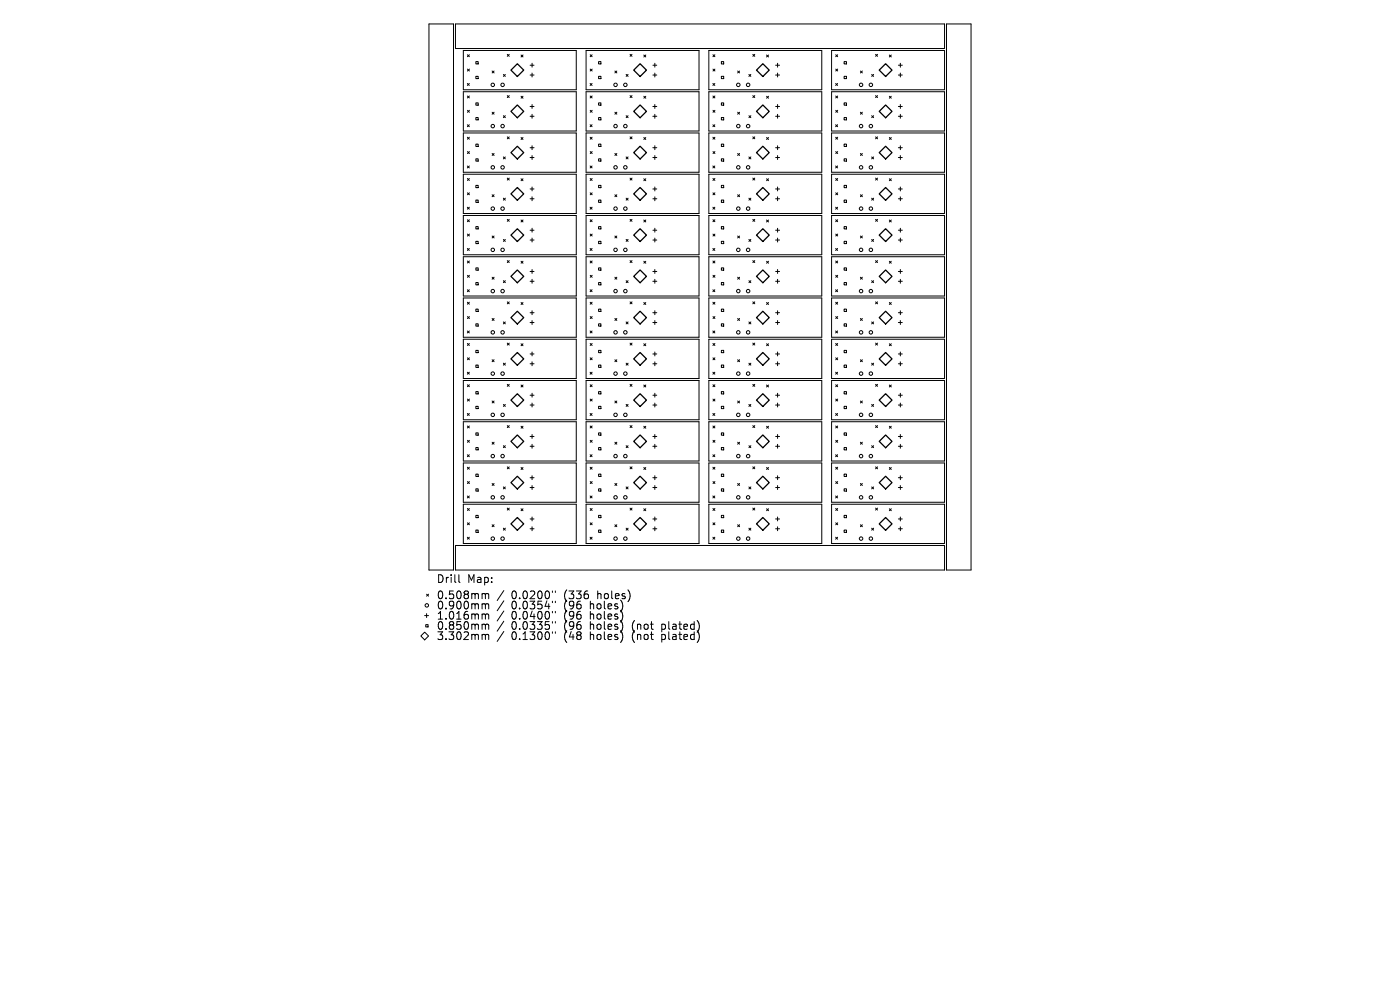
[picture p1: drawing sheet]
<svg xmlns="http://www.w3.org/2000/svg" width="297mm" height="210mm" viewBox="0 0 297 210" stroke-linecap="round" stroke-linejoin="round" font-family="sans-serif">
<defs><g id="words">
<g font-size="2.3">
<text x="92.6" y="123.9">Drill</text>
<text x="99.1" y="123.9">Map:</text>
<text x="92.6" y="127.3">0.508mm</text>
<text x="92.6" y="129.5">0.900mm</text>
<text x="92.6" y="131.7">1.016mm</text>
<text x="108.5" y="127.3">0.0200&quot;</text>
<text x="108.5" y="129.5">0.0354&quot;</text>
<text x="108.5" y="131.7">0.0400&quot;</text>
<text x="119.8" y="127.3">(336</text>
<text x="119.8" y="129.5">(96</text>
<text x="119.8" y="131.7">(96</text>
<text x="125.4" y="129.5">holes)</text>
<text x="125.4" y="131.7">holes)</text>
<text x="127" y="127.3">holes)</text>
<text x="92.6" y="133.8">0.850mm</text>
<text x="92.6" y="136">3.302mm</text>
<text x="108.5" y="133.8">0.0335&quot;</text>
<text x="108.5" y="136">0.1300&quot;</text>
<text x="119.8" y="133.8">(96</text>
<text x="119.8" y="136">(48</text>
<text x="125.4" y="133.8">holes)</text>
<text x="125.4" y="136">holes)</text>
<text x="134.5" y="133.8">(not</text>
<text x="134.5" y="136">(not</text>
<text x="140.9" y="133.8">plated)</text>
<text x="140.9" y="136">plated)</text>
</g>
</g></defs>
<g fill="none" stroke="#000" stroke-width=".21">
<path d="M91 5.1h5.2v115.8h-5.2zM96.6 5.1h103.8v5.2h-103.8zM98.3 10.7h24v8.3h-24zM98.3 19.5h24v8.3h-24zM99.1 17.7l.5 .4M99.2 11.6l.4 .4M99.2 14.7l.4 .4M99.6 17.7l-.5 .4M99.6 11.6l-.4 .4M99.6 14.7l-.4 .4M100.9 13.1h.5v.5h-.5zM100.9 16.2h.5v.5h-.5z"/>
<path d="M104.4 15.1l.4 .4M104.8 15.1l-.4 .4M106.8 15.8l.4 .4M107.2 15.8l-.4 .4M107.6 11.5l.4 .4M108 11.5l-.4 .4M110.5 11.7l.5 .4M111 11.7l-.5 .4M112.5 13.8h.8M112.5 15.9h.8M112.9 13.4v.9M112.9 15.5v.8"/>
<path d="M124.3 10.7h24v8.3h-24zM124.3 19.5h24v8.3h-24zM125.2 17.7l.4 .4M125.2 11.6l.4 .4M125.2 14.7l.4 .4M125.6 17.7l-.4 .4M125.6 11.6l-.4 .4M125.6 14.7l-.4 .4M127 13.1h.5v.5h-.5zM127 16.2h.5v.5h-.5zM130.4 15.1l.5 .4M130.9 15.1l-.5 .4"/>
<path d="M132.8 15.8l.4 .4M133.2 15.8l-.4 .4M133.7 11.5l.4 .4M134.1 11.5l-.4 .4M136.6 11.7l.4 .4M137 11.7l-.4 .4M138.5 13.8h.8M138.5 15.9h.8M138.9 13.4v.9M138.9 15.5v.8M150.4 10.7h23.9v8.3h-23.9zM150.4 19.5h23.9v8.3h-23.9z"/>
<path d="M151.2 17.7l.4 .4M151.2 11.6l.5 .4M151.3 14.7l.4 .4M151.6 17.7l-.4 .4M151.7 11.6l-.5 .4M151.7 14.7l-.4 .4M153 13.1h.5v.5h-.5zM153 16.2h.5v.5h-.5zM156.5 15.1l.4 .4M156.9 15.1l-.4 .4M158.9 15.8l.4 .4M159.3 15.8l-.4 .4"/>
<path d="M159.7 11.5l.4 .4M160.1 11.5l-.4 .4M162.6 11.7l.4 .4M163 11.7l-.4 .4M164.5 13.8h.9M164.5 15.9h.9M165 13.4v.9M165 15.5v.8M176.4 10.7h24v8.3h-24zM176.4 19.5h24v8.3h-24zM177.3 17.7l.4 .4M177.3 11.6l.4 .4"/>
<path d="M177.3 14.7l.4 .4M177.7 17.7l-.4 .4M177.7 11.6l-.4 .4M177.7 14.7l-.4 .4M179.1 13.1h.5v.5h-.5zM179.1 16.2h.5v.5h-.5zM182.5 15.1l.4 .4M182.9 15.1l-.4 .4M184.9 15.8l.4 .4M185.3 15.8l-.4 .4M185.7 11.5l.5 .4M186.2 11.5l-.5 .4"/>
<path d="M188.7 11.7l.4 .4M189.1 11.7l-.4 .4M190.6 13.8h.8M190.6 15.9h.8M191 13.4v.9M191 15.5v.8M200.8 5.1h5.2v115.8h-5.2zM98.3 28.2h24v8.3h-24zM98.3 37h24v8.3h-24zM99.1 26.5l.5 .4M99.1 35.2l.5 .4M99.2 20.4l.4 .4"/>
<path d="M99.2 29.1l.4 .4M99.2 37.9l.4 .4M99.2 23.4l.4 .4M99.2 32.2l.4 .4M99.6 26.5l-.5 .4M99.6 35.2l-.5 .4M99.6 20.4l-.4 .4M99.6 29.1l-.4 .4M99.6 37.9l-.4 .4M99.6 23.4l-.4 .4M99.6 32.2l-.4 .4M100.9 21.8h.5v.5h-.5z"/>
<path d="M100.9 24.9h.5v.5h-.5zM100.9 30.6h.5v.5h-.5zM100.9 33.7h.5v.5h-.5zM100.9 39.3h.5v.5h-.5zM104.4 23.8l.4 .4M104.4 32.6l.4 .4M104.8 23.8l-.4 .4M104.8 32.6l-.4 .4M106.8 24.5l.4 .5M106.8 33.3l.4 .4M107.2 24.5l-.4 .5M107.2 33.3l-.4 .4"/>
<path d="M107.6 20.3l.4 .4M107.6 29l.4 .4M107.6 37.8l.4 .4M108 20.3l-.4 .4M108 29l-.4 .4M108 37.8l-.4 .4M110.5 20.4l.5 .4M110.5 29.2l.5 .4M110.5 37.9l.5 .4M111 20.4l-.5 .4M111 29.2l-.5 .4M111 37.9l-.5 .4"/>
<path d="M112.5 22.6h.8M112.5 24.7h.8M112.5 31.3h.8M112.5 33.4h.8M112.9 22.2v.8M112.9 24.3v.8M112.9 30.9v.9M112.9 33v.8M112.9 39.7v.8M124.3 28.2h24v8.3h-24zM124.3 37h24v8.3h-24zM125.2 26.5l.4 .4"/>
<path d="M125.2 35.2l.4 .4M125.2 20.4l.4 .4M125.2 29.1l.4 .4M125.2 37.9l.4 .4M125.2 23.4l.4 .4M125.2 32.2l.4 .4M125.6 26.5l-.4 .4M125.6 35.2l-.4 .4M125.6 20.4l-.4 .4M125.6 29.1l-.4 .4M125.6 37.9l-.4 .4M125.6 23.4l-.4 .4"/>
<path d="M125.6 32.2l-.4 .4M127 21.8h.5v.5h-.5zM127 24.9h.5v.5h-.5zM127 30.6h.5v.5h-.5zM127 33.7h.5v.5h-.5zM127 39.3h.5v.5h-.5zM130.4 23.8l.5 .4M130.4 32.6l.5 .4M130.9 23.8l-.5 .4M130.9 32.6l-.5 .4M132.8 24.5l.4 .5M132.8 33.3l.4 .4"/>
<path d="M133.2 24.5l-.4 .5M133.2 33.3l-.4 .4M133.7 20.3l.4 .4M133.7 29l.4 .4M133.7 37.8l.4 .4M134.1 20.3l-.4 .4M134.1 29l-.4 .4M134.1 37.8l-.4 .4M136.6 20.4l.4 .4M136.6 29.2l.4 .4M136.6 37.9l.4 .4M137 20.4l-.4 .4"/>
<path d="M137 29.2l-.4 .4M137 37.9l-.4 .4M138.5 22.6h.8M138.5 24.7h.8M138.5 31.3h.8M138.5 33.4h.8M138.9 22.2v.8M138.9 24.3v.8M138.9 30.9v.9M138.9 33v.8M138.9 39.7v.8M150.4 28.2h23.9v8.3h-23.9z"/>
<path d="M150.4 37h23.9v8.3h-23.9zM151.2 26.5l.4 .4M151.2 35.2l.4 .4M151.2 20.4l.5 .4M151.2 29.1l.5 .4M151.2 37.9l.5 .4M151.3 23.4l.4 .4M151.3 32.2l.4 .4M151.6 26.5l-.4 .4M151.6 35.2l-.4 .4M151.7 20.4l-.5 .4M151.7 29.1l-.5 .4"/>
<path d="M151.7 37.9l-.5 .4M151.7 23.4l-.4 .4M151.7 32.2l-.4 .4M153 21.8h.5v.5h-.5zM153 24.9h.5v.5h-.5zM153 30.6h.5v.5h-.5zM153 33.7h.5v.5h-.5zM153 39.3h.5v.5h-.5zM156.5 23.8l.4 .4M156.5 32.6l.4 .4M156.9 23.8l-.4 .4M156.9 32.6l-.4 .4"/>
<path d="M158.9 24.5l.4 .5M158.9 33.3l.4 .4M159.3 33.3l-.4 .4M159.3 24.5l-.4 .5M159.7 20.3l.4 .4M159.7 29l.4 .4M159.7 37.8l.4 .4M160.1 20.3l-.4 .4M160.1 29l-.4 .4M160.1 37.8l-.4 .4M162.6 20.4l.4 .4M162.6 29.2l.4 .4"/>
<path d="M162.6 37.9l.4 .4M163 20.4l-.4 .4M163 29.2l-.4 .4M163 37.9l-.4 .4M164.5 22.6h.9M164.5 24.7h.9M164.5 31.3h.9M164.5 33.4h.9M165 22.2v.8M165 24.3v.8M165 30.9v.9M165 33v.8"/>
<path d="M165 39.7v.8M176.4 28.2h24v8.3h-24zM176.4 37h24v8.3h-24zM177.3 26.5l.4 .4M177.3 35.2l.4 .4M177.3 29.1l.4 .4M177.3 20.4l.4 .4M177.3 37.9l.4 .4M177.3 23.4l.4 .4M177.3 32.2l.4 .4M177.7 26.5l-.4 .4M177.7 35.2l-.4 .4"/>
<path d="M177.7 29.1l-.4 .4M177.7 20.4l-.4 .4M177.7 37.9l-.4 .4M177.7 23.4l-.4 .4M177.7 32.2l-.4 .4M179.1 21.8h.5v.5h-.5zM179.1 24.9h.5v.5h-.5zM179.1 30.6h.5v.5h-.5zM179.1 33.7h.5v.5h-.5zM179.1 39.3h.5v.5h-.5zM182.5 23.8l.4 .4M182.5 32.6l.4 .4"/>
<path d="M182.9 32.6l-.4 .4M182.9 23.8l-.4 .4M184.9 24.5l.4 .5M184.9 33.3l.4 .4M185.3 24.5l-.4 .5M185.3 33.3l-.4 .4M185.7 20.3l.5 .4M185.7 29l.5 .4M185.7 37.8l.5 .4M186.2 20.3l-.5 .4M186.2 29l-.5 .4M186.2 37.8l-.5 .4"/>
<path d="M188.7 20.4l.4 .4M188.7 29.2l.4 .4M188.7 37.9l.4 .4M189.1 20.4l-.4 .4M189.1 29.2l-.4 .4M189.1 37.9l-.4 .4M190.6 22.6h.8M190.6 24.7h.8M190.6 31.3h.8M190.6 33.4h.8M191 22.2v.8M191 24.3v.8"/>
<path d="M191 30.9v.9M191 33v.8M191 39.7v.8M98.3 45.7h24v8.3h-24zM98.3 54.5h24v8.3h-24zM99.1 44l.5 .4M99.1 52.7l.5 .4M99.2 46.6l.4 .4M99.2 55.4l.4 .4M99.2 40.9l.4 .4M99.2 49.7l.4 .4M99.2 58.4l.4 .4"/>
<path d="M99.6 44l-.5 .4M99.6 52.7l-.5 .4M99.6 46.6l-.4 .4M99.6 55.4l-.4 .4M99.6 40.9l-.4 .4M99.6 49.7l-.4 .4M99.6 58.4l-.4 .4M100.9 42.4h.5v.5h-.5zM100.9 48.1h.5v.5h-.5zM100.9 51.2h.5v.5h-.5zM100.9 56.8h.5v.5h-.5zM100.9 59.9h.5v.5h-.5z"/>
<path d="M104.4 41.3l.4 .4M104.4 50.1l.4 .4M104.4 58.8l.4 .4M104.8 41.3l-.4 .4M104.8 50.1l-.4 .4M104.8 58.8l-.4 .4M106.8 42l.4 .5M106.8 50.8l.4 .4M106.8 59.5l.4 .5M107.2 42l-.4 .5M107.2 59.5l-.4 .5M107.2 50.8l-.4 .4"/>
<path d="M107.6 46.5l.4 .4M107.6 55.3l.4 .4M108 46.5l-.4 .4M108 55.3l-.4 .4M110.5 46.7l.5 .4M110.5 55.4l.5 .4M111 46.7l-.5 .4M111 55.4l-.5 .4M112.5 40.1h.8M112.5 42.2h.8M112.5 48.8h.8M112.5 50.9h.8"/>
<path d="M112.5 57.6h.8M112.5 59.7h.8M112.9 41.8v.8M112.9 48.4v.9M112.9 50.5v.8M112.9 57.2v.8M112.9 59.3v.8M124.3 45.7h24v8.3h-24zM124.3 54.5h24v8.3h-24zM125.2 44l.4 .4M125.2 52.7l.4 .4M125.2 46.6l.4 .4"/>
<path d="M125.2 55.4l.4 .4M125.2 40.9l.4 .4M125.2 49.7l.4 .4M125.2 58.4l.4 .4M125.6 44l-.4 .4M125.6 52.7l-.4 .4M125.6 46.6l-.4 .4M125.6 55.4l-.4 .4M125.6 40.9l-.4 .4M125.6 49.7l-.4 .4M125.6 58.4l-.4 .4M127 42.4h.5v.5h-.5z"/>
<path d="M127 48.1h.5v.5h-.5zM127 51.2h.5v.5h-.5zM127 56.8h.5v.5h-.5zM127 59.9h.5v.5h-.5zM130.4 41.3l.5 .4M130.4 50.1l.5 .4M130.4 58.8l.5 .4M130.9 41.3l-.5 .4M130.9 50.1l-.5 .4M130.9 58.8l-.5 .4M132.8 42l.4 .5M132.8 50.8l.4 .4"/>
<path d="M132.8 59.5l.4 .5M133.2 42l-.4 .5M133.2 50.8l-.4 .4M133.2 59.5l-.4 .5M133.7 46.5l.4 .4M133.7 55.3l.4 .4M134.1 46.5l-.4 .4M134.1 55.3l-.4 .4M136.6 46.7l.4 .4M136.6 55.4l.4 .4M137 46.7l-.4 .4M137 55.4l-.4 .4"/>
<path d="M138.5 40.1h.8M138.5 42.2h.8M138.5 48.8h.8M138.5 50.9h.8M138.5 57.6h.8M138.5 59.7h.8M138.9 41.8v.8M138.9 48.4v.9M138.9 50.5v.8M138.9 57.2v.8M138.9 59.3v.8M150.4 45.7h23.9v8.3h-23.9z"/>
<path d="M150.4 54.5h23.9v8.3h-23.9zM151.2 44l.4 .4M151.2 52.7l.4 .4M151.2 46.6l.5 .4M151.2 55.4l.5 .4M151.3 40.9l.4 .4M151.3 49.7l.4 .4M151.3 58.4l.4 .4M151.6 44l-.4 .4M151.6 52.7l-.4 .4M151.7 46.6l-.5 .4M151.7 55.4l-.5 .4"/>
<path d="M151.7 40.9l-.4 .4M151.7 49.7l-.4 .4M151.7 58.4l-.4 .4M153 42.4h.5v.5h-.5zM153 48.1h.5v.5h-.5zM153 51.2h.5v.5h-.5zM153 56.8h.5v.5h-.5zM153 59.9h.5v.5h-.5zM156.5 41.3l.4 .4M156.5 50.1l.4 .4M156.5 58.8l.4 .4M156.9 50.1l-.4 .4"/>
<path d="M156.9 41.3l-.4 .4M156.9 58.8l-.4 .4M158.9 42l.4 .5M158.9 50.8l.4 .4M158.9 59.5l.4 .5M159.3 42l-.4 .5M159.3 59.5l-.4 .5M159.3 50.8l-.4 .4M159.7 46.5l.4 .4M159.7 55.3l.4 .4M160.1 46.5l-.4 .4M160.1 55.3l-.4 .4"/>
<path d="M162.6 46.7l.4 .4M162.6 55.4l.4 .4M163 46.7l-.4 .4M163 55.4l-.4 .4M164.5 40.1h.9M164.5 42.2h.9M164.5 48.8h.9M164.5 50.9h.9M164.5 57.6h.9M164.5 59.7h.9M165 41.8v.8M165 48.4v.9"/>
<path d="M165 50.5v.8M165 57.2v.8M165 59.3v.8M176.4 45.7h24v8.3h-24zM176.4 54.5h24v8.3h-24zM177.3 44l.4 .4M177.3 52.7l.4 .4M177.3 46.6l.4 .4M177.3 55.4l.4 .4M177.3 40.9l.4 .4M177.3 49.7l.4 .4M177.3 58.4l.4 .4"/>
<path d="M177.7 44l-.4 .4M177.7 52.7l-.4 .4M177.7 46.6l-.4 .4M177.7 55.4l-.4 .4M177.7 49.7l-.4 .4M177.7 40.9l-.4 .4M177.7 58.4l-.4 .4M179.1 42.4h.5v.5h-.5zM179.1 48.1h.5v.5h-.5zM179.1 51.2h.5v.5h-.5zM179.1 56.8h.5v.5h-.5zM179.1 59.9h.5v.5h-.5z"/>
<path d="M182.5 41.3l.4 .4M182.5 50.1l.4 .4M182.5 58.8l.4 .4M182.9 58.8l-.4 .4M182.9 41.3l-.4 .4M182.9 50.1l-.4 .4M184.9 42l.4 .5M184.9 50.8l.4 .4M184.9 59.5l.4 .5M185.3 42l-.4 .5M185.3 50.8l-.4 .4M185.3 59.5l-.4 .5"/>
<path d="M185.7 46.5l.5 .4M185.7 55.3l.5 .4M186.2 46.5l-.5 .4M186.2 55.3l-.5 .4M188.7 46.7l.4 .4M188.7 55.4l.4 .4M189.1 46.7l-.4 .4M189.1 55.4l-.4 .4M190.6 40.1h.8M190.6 42.2h.8M190.6 48.8h.8M190.6 50.9h.8"/>
<path d="M190.6 57.6h.8M190.6 59.7h.8M191 41.8v.8M191 48.4v.9M191 50.5v.8M191 57.2v.8M191 59.3v.8M98.3 63.2h24v8.3h-24zM98.3 72h24v8.3h-24zM99.1 61.5l.5 .4M99.1 70.2l.5 .4M99.1 79l.5 .4"/>
<path d="M99.2 64.1l.4 .4M99.2 72.9l.4 .4M99.2 67.2l.4 .4M99.2 75.9l.4 .4M99.6 61.5l-.5 .4M99.6 70.2l-.5 .4M99.6 79l-.5 .4M99.6 64.1l-.4 .4M99.6 72.9l-.4 .4M99.6 67.2l-.4 .4M99.6 75.9l-.4 .4M100.9 65.6h.5v.5h-.5z"/>
<path d="M100.9 68.7h.5v.5h-.5zM100.9 74.3h.5v.5h-.5zM100.9 77.4h.5v.5h-.5zM104.4 67.6l.4 .4M104.4 76.3l.4 .4M104.8 67.6l-.4 .4M104.8 76.3l-.4 .4M106.8 68.3l.4 .4M106.8 77l.4 .5M107.2 68.3l-.4 .4M107.2 77l-.4 .5M107.6 64l.4 .5"/>
<path d="M107.6 72.8l.4 .4M108 64l-.4 .5M108 72.8l-.4 .4M110.5 64.2l.5 .4M110.5 72.9l.5 .4M111 64.2l-.5 .4M111 72.9l-.5 .4M112.5 66.3h.8M112.5 68.4h.8M112.5 75.1h.8M112.5 77.2h.8M112.9 65.9v.9"/>
<path d="M112.9 68v.8M112.9 74.7v.8M112.9 76.8v.8M124.3 63.2h24v8.3h-24zM124.3 72h24v8.3h-24zM125.2 61.5l.4 .4M125.2 70.2l.4 .4M125.2 79l.4 .4M125.2 64.1l.4 .4M125.2 72.9l.4 .4M125.2 67.2l.4 .4M125.2 75.9l.4 .4"/>
<path d="M125.6 61.5l-.4 .4M125.6 70.2l-.4 .4M125.6 79l-.4 .4M125.6 64.1l-.4 .4M125.6 72.9l-.4 .4M125.6 67.2l-.4 .4M125.6 75.9l-.4 .4M127 65.6h.5v.5h-.5zM127 68.7h.5v.5h-.5zM127 74.3h.5v.5h-.5zM127 77.4h.5v.5h-.5zM130.4 67.6l.5 .4"/>
<path d="M130.4 76.3l.5 .4M130.9 67.6l-.5 .4M130.9 76.3l-.5 .4M132.8 68.3l.4 .4M132.8 77l.4 .5M133.2 68.3l-.4 .4M133.2 77l-.4 .5M133.7 64l.4 .5M133.7 72.8l.4 .4M134.1 64l-.4 .5M134.1 72.8l-.4 .4M136.6 64.2l.4 .4"/>
<path d="M136.6 72.9l.4 .4M137 64.2l-.4 .4M137 72.9l-.4 .4M138.5 66.3h.8M138.5 68.4h.8M138.5 75.1h.8M138.5 77.2h.8M138.9 65.9v.9M138.9 68v.8M138.9 74.7v.8M138.9 76.8v.8M150.4 63.2h23.9v8.3h-23.9z"/>
<path d="M150.4 72h23.9v8.3h-23.9zM151.2 61.5l.4 .4M151.2 70.2l.4 .4M151.2 79l.4 .4M151.2 64.1l.5 .4M151.2 72.9l.5 .4M151.3 67.2l.4 .4M151.3 75.9l.4 .4M151.6 61.5l-.4 .4M151.6 70.2l-.4 .4M151.6 79l-.4 .4M151.7 64.1l-.5 .4"/>
<path d="M151.7 72.9l-.5 .4M151.7 67.2l-.4 .4M151.7 75.9l-.4 .4M153 65.6h.5v.5h-.5zM153 68.7h.5v.5h-.5zM153 74.3h.5v.5h-.5zM153 77.4h.5v.5h-.5zM156.5 67.6l.4 .4M156.5 76.3l.4 .4M156.9 76.3l-.4 .4M156.9 67.6l-.4 .4M158.9 68.3l.4 .4"/>
<path d="M158.9 77l.4 .5M159.3 68.3l-.4 .4M159.3 77l-.4 .5M159.7 64l.4 .5M159.7 72.8l.4 .4M160.1 64l-.4 .5M160.1 72.8l-.4 .4M162.6 64.2l.4 .4M162.6 72.9l.4 .4M163 64.2l-.4 .4M163 72.9l-.4 .4M164.5 66.3h.9"/>
<path d="M164.5 68.4h.9M164.5 75.1h.9M164.5 77.2h.9M165 65.9v.9M165 68v.8M165 74.7v.8M165 76.8v.8M176.4 63.2h24v8.3h-24zM176.4 72h24v8.3h-24zM177.3 61.5l.4 .4M177.3 70.2l.4 .4M177.3 79l.4 .4"/>
<path d="M177.3 72.9l.4 .4M177.3 64.1l.4 .4M177.3 67.2l.4 .4M177.3 75.9l.4 .4M177.7 61.5l-.4 .4M177.7 70.2l-.4 .4M177.7 79l-.4 .4M177.7 64.1l-.4 .4M177.7 72.9l-.4 .4M177.7 67.2l-.4 .4M177.7 75.9l-.4 .4M179.1 65.6h.5v.5h-.5z"/>
<path d="M179.1 68.7h.5v.5h-.5zM179.1 74.3h.5v.5h-.5zM179.1 77.4h.5v.5h-.5zM182.5 67.6l.4 .4M182.5 76.3l.4 .4M182.9 67.6l-.4 .4M182.9 76.3l-.4 .4M184.9 68.3l.4 .4M184.9 77l.4 .5M185.3 68.3l-.4 .4M185.3 77l-.4 .5M185.7 64l.5 .5"/>
<path d="M185.7 72.8l.5 .4M186.2 64l-.5 .5M186.2 72.8l-.5 .4M188.7 64.2l.4 .4M188.7 72.9l.4 .4M189.1 64.2l-.4 .4M189.1 72.9l-.4 .4M190.6 66.3h.8M190.6 68.4h.8M190.6 75.1h.8M190.6 77.2h.8M191 65.9v.9"/>
<path d="M191 68v.8M191 74.7v.8M191 76.8v.8M98.3 80.7h24v8.3h-24zM98.3 89.5h24v8.3h-24zM98.3 98.2h24v8.3h-24zM99.1 87.7l.5 .4M99.1 96.5l.5 .4M99.2 81.6l.4 .4M99.2 90.4l.4 .4M99.2 99.1l.4 .4M99.2 84.7l.4 .4"/>
<path d="M99.2 93.4l.4 .4M99.6 87.7l-.5 .4M99.6 96.5l-.5 .4M99.6 81.6l-.4 .4M99.6 90.4l-.4 .4M99.6 99.1l-.4 .4M99.6 84.7l-.4 .4M99.6 93.4l-.4 .4M100.9 83.1h.5v.5h-.5zM100.9 86.2h.5v.5h-.5zM100.9 91.8h.5v.5h-.5zM100.9 94.9h.5v.5h-.5z"/>
<path d="M104.4 85.1l.4 .4M104.4 93.8l.4 .4M104.8 85.1l-.4 .4M104.8 93.8l-.4 .4M106.8 85.8l.4 .4M106.8 94.5l.4 .5M107.2 85.8l-.4 .4M107.2 94.5l-.4 .5M107.6 81.5l.4 .5M107.6 90.3l.4 .4M107.6 99l.4 .5M108 81.5l-.4 .5"/>
<path d="M108 90.3l-.4 .4M108 99l-.4 .5M110.5 81.7l.5 .4M110.5 90.4l.5 .4M110.5 99.2l.5 .4M111 81.7l-.5 .4M111 90.4l-.5 .4M111 99.2l-.5 .4M112.5 83.8h.8M112.5 85.9h.8M112.5 92.6h.8M112.5 94.7h.8"/>
<path d="M112.9 83.4v.9M112.9 85.5v.8M112.9 92.2v.8M112.9 94.3v.8M124.3 80.7h24v8.3h-24zM124.3 89.5h24v8.3h-24zM124.3 98.2h24v8.3h-24zM125.2 87.7l.4 .4M125.2 96.5l.4 .4M125.2 99.1l.4 .4M125.2 81.6l.4 .4M125.2 90.4l.4 .4"/>
<path d="M125.2 84.7l.4 .4M125.2 93.4l.4 .4M125.6 87.7l-.4 .4M125.6 96.5l-.4 .4M125.6 81.6l-.4 .4M125.6 90.4l-.4 .4M125.6 99.1l-.4 .4M125.6 84.7l-.4 .4M125.6 93.4l-.4 .4M127 83.1h.5v.5h-.5zM127 86.2h.5v.5h-.5zM127 91.8h.5v.5h-.5z"/>
<path d="M127 94.9h.5v.5h-.5zM130.4 85.1l.5 .4M130.4 93.8l.5 .4M130.9 93.8l-.5 .4M130.9 85.1l-.5 .4M132.8 85.8l.4 .4M132.8 94.5l.4 .5M133.2 85.8l-.4 .4M133.2 94.5l-.4 .5M133.7 81.5l.4 .5M133.7 90.3l.4 .4M133.7 99l.4 .5"/>
<path d="M134.1 81.5l-.4 .5M134.1 90.3l-.4 .4M134.1 99l-.4 .5M136.6 81.7l.4 .4M136.6 90.4l.4 .4M136.6 99.2l.4 .4M137 81.7l-.4 .4M137 90.4l-.4 .4M137 99.2l-.4 .4M138.5 83.8h.8M138.5 85.9h.8M138.5 92.6h.8"/>
<path d="M138.5 94.7h.8M138.9 83.4v.9M138.9 85.5v.8M138.9 92.2v.8M138.9 94.3v.8M150.4 80.7h23.9v8.3h-23.9zM150.4 89.5h23.9v8.3h-23.9zM150.4 98.2h23.9v8.3h-23.9zM151.2 87.7l.4 .4M151.2 96.5l.4 .4M151.2 81.6l.5 .4M151.2 90.4l.5 .4"/>
<path d="M151.2 99.1l.5 .4M151.3 84.7l.4 .4M151.3 93.4l.4 .4M151.6 87.7l-.4 .4M151.6 96.5l-.4 .4M151.7 81.6l-.5 .4M151.7 90.4l-.5 .4M151.7 99.1l-.5 .4M151.7 84.7l-.4 .4M151.7 93.4l-.4 .4M153 83.1h.5v.5h-.5zM153 86.2h.5v.5h-.5z"/>
<path d="M153 91.8h.5v.5h-.5zM153 94.9h.5v.5h-.5zM156.5 85.1l.4 .4M156.5 93.8l.4 .4M156.9 85.1l-.4 .4M156.9 93.8l-.4 .4M158.9 85.8l.4 .4M158.9 94.5l.4 .5M159.3 85.8l-.4 .4M159.3 94.5l-.4 .5M159.7 81.5l.4 .5M159.7 90.3l.4 .4"/>
<path d="M159.7 99l.4 .5M160.1 81.5l-.4 .5M160.1 90.3l-.4 .4M160.1 99l-.4 .5M162.6 81.7l.4 .4M162.6 90.4l.4 .4M162.6 99.2l.4 .4M163 81.7l-.4 .4M163 90.4l-.4 .4M163 99.2l-.4 .4M164.5 83.8h.9M164.5 85.9h.9"/>
<path d="M164.5 92.6h.9M164.5 94.7h.9M165 83.4v.9M165 85.5v.8M165 92.2v.8M165 94.3v.8M176.4 80.7h24v8.3h-24zM176.4 89.5h24v8.3h-24zM176.4 98.2h24v8.3h-24zM177.3 87.7l.4 .4M177.3 96.5l.4 .4M177.3 81.6l.4 .4"/>
<path d="M177.3 90.4l.4 .4M177.3 99.1l.4 .4M177.3 84.7l.4 .4M177.3 93.4l.4 .4M177.7 87.7l-.4 .4M177.7 96.5l-.4 .4M177.7 81.6l-.4 .4M177.7 90.4l-.4 .4M177.7 99.1l-.4 .4M177.7 84.7l-.4 .4M177.7 93.4l-.4 .4M179.1 83.1h.5v.5h-.5z"/>
<path d="M179.1 86.2h.5v.5h-.5zM179.1 91.8h.5v.5h-.5zM179.1 94.9h.5v.5h-.5zM182.5 85.1l.4 .4M182.5 93.8l.4 .4M182.9 85.1l-.4 .4M182.9 93.8l-.4 .4M184.9 85.8l.4 .4M184.9 94.5l.4 .5M185.3 85.8l-.4 .4M185.3 94.5l-.4 .5M185.7 81.5l.5 .5"/>
<path d="M185.7 90.3l.5 .4M185.7 99l.5 .5M186.2 81.5l-.5 .5M186.2 90.3l-.5 .4M186.2 99l-.5 .5M188.7 81.7l.4 .4M188.7 90.4l.4 .4M188.7 99.2l.4 .4M189.1 81.7l-.4 .4M189.1 90.4l-.4 .4M189.1 99.2l-.4 .4M190.6 83.8h.8"/>
<path d="M190.6 85.9h.8M190.6 92.6h.8M190.6 94.7h.8M191 83.4v.9M191 85.5v.8M191 92.2v.8M191 94.3v.8M96.6 115.7h103.8v5.2h-103.8zM98.3 107h24v8.3h-24zM99.1 105.2l.5 .4M99.1 114l.5 .4M99.2 107.9l.4 .4"/>
<path d="M99.2 102.2l.4 .4M99.2 110.9l.4 .4M99.6 105.2l-.5 .4M99.6 114l-.5 .4M99.6 107.9l-.4 .4M99.6 102.2l-.4 .4M99.6 110.9l-.4 .4M100.9 100.6h.5v.5h-.5zM100.9 103.7h.5v.5h-.5zM100.9 109.3h.5v.5h-.5zM100.9 112.4h.5v.5h-.5zM104.4 102.6l.4 .4"/>
<path d="M104.4 111.3l.4 .4M104.8 102.6l-.4 .4M104.8 111.3l-.4 .4M106.8 103.3l.4 .4M106.8 112l.4 .5M107.2 103.3l-.4 .4M107.2 112l-.4 .5M107.6 107.8l.4 .4M108 107.8l-.4 .4M110.5 107.9l.5 .4M111 107.9l-.5 .4M112.5 101.3h.8"/>
<path d="M112.5 103.4h.8M112.5 110.1h.8M112.5 112.2h.8M112.9 100.9v.9M112.9 103v.8M112.9 109.7v.8M112.9 111.8v.8M124.3 107h24v8.3h-24zM125.2 105.2l.4 .4M125.2 114l.4 .4M125.2 107.9l.4 .4M125.2 102.2l.4 .4"/>
<path d="M125.2 110.9l.4 .4M125.6 105.2l-.4 .4M125.6 114l-.4 .4M125.6 107.9l-.4 .4M125.6 102.2l-.4 .4M125.6 110.9l-.4 .4M127 100.6h.5v.5h-.5zM127 103.7h.5v.5h-.5zM127 109.3h.5v.5h-.5zM127 112.4h.5v.5h-.5zM130.4 102.6l.5 .4M130.4 111.3l.5 .4"/>
<path d="M130.9 102.6l-.5 .4M130.9 111.3l-.5 .4M132.8 103.3l.4 .4M132.8 112l.4 .5M133.2 103.3l-.4 .4M133.2 112l-.4 .5M133.7 107.8l.4 .4M134.1 107.8l-.4 .4M136.6 107.9l.4 .4M137 107.9l-.4 .4M138.5 101.3h.8M138.5 103.4h.8"/>
<path d="M138.5 110.1h.8M138.5 112.2h.8M138.9 100.9v.9M138.9 103v.8M138.9 109.7v.8M138.9 111.8v.8M150.4 107h23.9v8.3h-23.9zM151.2 105.2l.4 .4M151.2 114l.4 .4M151.2 107.9l.5 .4M151.3 102.2l.4 .4M151.3 110.9l.4 .4"/>
<path d="M151.6 105.2l-.4 .4M151.6 114l-.4 .4M151.7 107.9l-.5 .4M151.7 102.2l-.4 .4M151.7 110.9l-.4 .4M153 100.6h.5v.5h-.5zM153 103.7h.5v.5h-.5zM153 109.3h.5v.5h-.5zM153 112.4h.5v.5h-.5zM156.5 102.6l.4 .4M156.5 111.3l.4 .4M156.9 102.6l-.4 .4"/>
<path d="M156.9 111.3l-.4 .4M158.9 103.3l.4 .4M158.9 112l.4 .5M159.3 103.3l-.4 .4M159.3 112l-.4 .5M159.7 107.8l.4 .4M160.1 107.8l-.4 .4M162.6 107.9l.4 .4M163 107.9l-.4 .4M164.5 101.3h.9M164.5 103.4h.9M164.5 110.1h.9"/>
<path d="M164.5 112.2h.9M165 100.9v.9M165 103v.8M165 109.7v.8M165 111.8v.8M176.4 107h24v8.3h-24zM177.3 105.2l.4 .4M177.3 114l.4 .4M177.3 107.9l.4 .4M177.3 102.2l.4 .4M177.3 110.9l.4 .4M177.7 105.2l-.4 .4"/>
<path d="M177.7 114l-.4 .4M177.7 107.9l-.4 .4M177.7 102.2l-.4 .4M177.7 110.9l-.4 .4M179.1 100.6h.5v.5h-.5zM179.1 103.7h.5v.5h-.5zM179.1 109.3h.5v.5h-.5zM179.1 112.4h.5v.5h-.5zM182.5 102.6l.4 .4M182.5 111.3l.4 .4M182.9 102.6l-.4 .4M182.9 111.3l-.4 .4"/>
<path d="M184.9 103.3l.4 .4M184.9 112l.4 .5M185.3 103.3l-.4 .4M185.3 112l-.4 .5M185.7 107.8l.5 .4M186.2 107.8l-.5 .4M188.7 107.9l.4 .4M189.1 107.9l-.4 .4M190.6 101.3h.8M190.6 103.4h.8M190.6 110.1h.8M190.6 112.2h.8"/>
<path d="M191 100.9v.9M191 103v.8M191 109.7v.8M191 111.8v.8M90.1 130.6h.8M90.1 134.1l.8 .8-.8 .8-.8-.8zM90.3 132.5h.5v.5h-.5zM90.5 126l.4 .5M90.5 130.2v.8M90.9 126l-.4 .5M97.4 121.9v1.4l.2 .3M102.5 125.9l.5 .2"/>
<path d="M102.5 128.1l.5 .2M102.5 130.2l.5 .3M102.5 132.4l.5 .2M102.5 134.6l.5 .2M103 126.1l.2-.2 .4 .1 .1 1M103 126.1v.9M103 128.3v.9M103 130.5v.8M103 132.6v.9M103 134.8v.9M103 128.3l.2-.2 .4 .1 .1 1M103 130.5l.2-.3 .4 .1 .1 1"/>
<path d="M103 132.6l.2-.2 .4 .1 .1 1M103 134.8l.2-.2 .4 .1 .1 1M106.9 125.3l-1.4 2.1M106.9 127.5l-1.4 2.1M106.9 129.6l-1.4 2.1M106.9 131.8l-1.4 2.1M106.9 133.9l-1.4 2.2M117.2 125.4v.3M117.2 127.5v.3M117.2 129.7v.3M117.2 131.9v.3M117.2 134v.3"/>
<path d="M117.8 125.4v.3M117.8 127.5v.3M117.8 129.7v.3M117.8 131.9v.3M117.8 134v.3"/>
<circle cx="104.5" cy="18" r=".37"/>
<circle cx="106.6" cy="18" r=".37"/>
<circle cx="130.6" cy="18" r=".37"/>
<circle cx="132.7" cy="18" r=".37"/>
<circle cx="156.6" cy="18" r=".37"/>
<circle cx="158.7" cy="18" r=".37"/>
<circle cx="182.7" cy="18" r=".37"/>
<circle cx="184.8" cy="18" r=".37"/>
<circle cx="104.5" cy="35.5" r=".37"/>
<circle cx="104.5" cy="26.8" r=".37"/>
<circle cx="106.6" cy="26.8" r=".37"/>
<circle cx="106.6" cy="35.5" r=".37"/>
<circle cx="130.6" cy="26.8" r=".37"/>
<circle cx="130.6" cy="35.5" r=".37"/>
<circle cx="132.7" cy="26.8" r=".37"/>
<circle cx="132.7" cy="35.5" r=".37"/>
<circle cx="156.6" cy="26.8" r=".37"/>
<circle cx="156.6" cy="35.5" r=".37"/>
<circle cx="158.7" cy="35.5" r=".37"/>
<circle cx="158.7" cy="26.8" r=".37"/>
<circle cx="182.7" cy="35.5" r=".37"/>
<circle cx="182.7" cy="26.8" r=".37"/>
<circle cx="184.8" cy="35.5" r=".37"/>
<circle cx="184.8" cy="26.8" r=".37"/>
<circle cx="104.5" cy="44.3" r=".37"/>
<circle cx="104.5" cy="53" r=".37"/>
<circle cx="106.6" cy="53" r=".37"/>
<circle cx="106.6" cy="44.3" r=".37"/>
<circle cx="130.6" cy="44.3" r=".37"/>
<circle cx="130.6" cy="53" r=".37"/>
<circle cx="132.7" cy="44.3" r=".37"/>
<circle cx="132.7" cy="53" r=".37"/>
<circle cx="156.6" cy="44.3" r=".37"/>
<circle cx="156.6" cy="53" r=".37"/>
<circle cx="158.7" cy="44.3" r=".37"/>
<circle cx="158.7" cy="53" r=".37"/>
<circle cx="182.7" cy="44.3" r=".37"/>
<circle cx="182.7" cy="53" r=".37"/>
<circle cx="184.8" cy="53" r=".37"/>
<circle cx="184.8" cy="44.3" r=".37"/>
<circle cx="104.5" cy="79.3" r=".37"/>
<circle cx="104.5" cy="61.8" r=".37"/>
<circle cx="104.5" cy="70.5" r=".37"/>
<circle cx="106.6" cy="79.3" r=".37"/>
<circle cx="106.6" cy="61.8" r=".37"/>
<circle cx="106.6" cy="70.5" r=".37"/>
<circle cx="130.6" cy="79.3" r=".37"/>
<circle cx="130.6" cy="61.8" r=".37"/>
<circle cx="130.6" cy="70.5" r=".37"/>
<circle cx="132.7" cy="79.3" r=".37"/>
<circle cx="132.7" cy="61.8" r=".37"/>
<circle cx="132.7" cy="70.5" r=".37"/>
<circle cx="156.6" cy="79.3" r=".37"/>
<circle cx="156.6" cy="61.8" r=".37"/>
<circle cx="156.6" cy="70.5" r=".37"/>
<circle cx="158.7" cy="79.3" r=".37"/>
<circle cx="158.7" cy="61.8" r=".37"/>
<circle cx="158.7" cy="70.5" r=".37"/>
<circle cx="182.7" cy="79.3" r=".37"/>
<circle cx="182.7" cy="61.8" r=".37"/>
<circle cx="182.7" cy="70.5" r=".37"/>
<circle cx="184.8" cy="79.3" r=".37"/>
<circle cx="184.8" cy="61.8" r=".37"/>
<circle cx="184.8" cy="70.5" r=".37"/>
<circle cx="104.5" cy="96.8" r=".37"/>
<circle cx="104.5" cy="88" r=".37"/>
<circle cx="106.6" cy="88" r=".37"/>
<circle cx="106.6" cy="96.8" r=".37"/>
<circle cx="130.6" cy="96.8" r=".37"/>
<circle cx="130.6" cy="88" r=".37"/>
<circle cx="132.7" cy="88" r=".37"/>
<circle cx="132.7" cy="96.8" r=".37"/>
<circle cx="156.6" cy="88" r=".37"/>
<circle cx="156.6" cy="96.8" r=".37"/>
<circle cx="158.7" cy="88" r=".37"/>
<circle cx="158.7" cy="96.8" r=".37"/>
<circle cx="182.7" cy="96.8" r=".37"/>
<circle cx="182.7" cy="88" r=".37"/>
<circle cx="184.8" cy="96.8" r=".37"/>
<circle cx="184.8" cy="88" r=".37"/>
<circle cx="104.5" cy="114.3" r=".37"/>
<circle cx="104.5" cy="105.5" r=".37"/>
<circle cx="106.6" cy="105.5" r=".37"/>
<circle cx="106.6" cy="114.3" r=".37"/>
<circle cx="130.6" cy="105.5" r=".37"/>
<circle cx="130.6" cy="114.3" r=".37"/>
<circle cx="132.7" cy="114.3" r=".37"/>
<circle cx="132.7" cy="105.5" r=".37"/>
<circle cx="156.6" cy="105.5" r=".37"/>
<circle cx="156.6" cy="114.3" r=".37"/>
<circle cx="158.7" cy="114.3" r=".37"/>
<circle cx="158.7" cy="105.5" r=".37"/>
<circle cx="182.7" cy="114.3" r=".37"/>
<circle cx="182.7" cy="105.5" r=".37"/>
<circle cx="184.8" cy="114.3" r=".37"/>
<circle cx="184.8" cy="105.5" r=".37"/>
<circle cx="90.5" cy="128.4" r=".37"/>
</g>
<g fill="none" stroke="#000" stroke-width=".27">
<path d="M108.4 14.9l1.3-1.4 1.4 1.4-1.4 1.3zM134.4 14.9l1.4-1.4 1.3 1.4-1.3 1.3zM160.5 14.9l1.3-1.4 1.4 1.4-1.4 1.3zM186.5 14.9l1.4-1.4 1.3 1.4-1.3 1.3zM109.7 22.3l1.4 1.3-1.4 1.4-1.3-1.4zM109.7 31l1.4 1.4-1.4 1.3-1.3-1.3zM109.7 39.8l1.4 1.3-1.4 1.4-1.3-1.4zM135.8 22.3l1.3 1.3-1.3 1.4-1.4-1.4zM135.8 31l1.3 1.4-1.3 1.3-1.4-1.3zM135.8 39.8l1.3 1.3-1.3 1.4-1.4-1.4zM161.8 22.3l1.4 1.3-1.4 1.4-1.3-1.4zM161.8 31l1.4 1.4-1.4 1.3-1.3-1.3z"/>
<path d="M161.8 39.8l1.4 1.3-1.4 1.4-1.3-1.4zM187.9 22.3l1.3 1.3-1.3 1.4-1.4-1.4zM187.9 31l1.3 1.4-1.3 1.3-1.4-1.3zM187.9 39.8l1.3 1.3-1.3 1.4-1.4-1.4zM109.7 48.5l1.4 1.4-1.4 1.3-1.3-1.3zM109.7 57.3l1.4 1.3-1.4 1.4-1.3-1.4zM135.8 48.5l1.3 1.4-1.3 1.3-1.4-1.3zM135.8 57.3l1.3 1.3-1.3 1.4-1.4-1.4zM161.8 48.5l1.4 1.4-1.4 1.3-1.3-1.3zM161.8 57.3l1.4 1.3-1.4 1.4-1.3-1.4zM187.9 48.5l1.3 1.4-1.3 1.3-1.4-1.3zM187.9 57.3l1.3 1.3-1.3 1.4-1.4-1.4z"/>
<path d="M108.4 76.1l1.3-1.3 1.4 1.3-1.4 1.4zM109.7 66l1.4 1.4-1.4 1.3-1.3-1.3zM134.4 76.1l1.4-1.3 1.3 1.3-1.3 1.4zM135.8 66l1.3 1.4-1.3 1.3-1.4-1.3zM160.5 76.1l1.3-1.3 1.4 1.3-1.4 1.4zM161.8 66l1.4 1.4-1.4 1.3-1.3-1.3zM186.5 76.1l1.4-1.3 1.3 1.3-1.3 1.4zM187.9 66l1.3 1.4-1.3 1.3-1.4-1.3zM108.4 84.9l1.3-1.4 1.4 1.4-1.4 1.3zM108.4 93.6l1.3-1.3 1.4 1.3-1.4 1.4zM134.4 84.9l1.4-1.4 1.3 1.4-1.3 1.3zM134.4 93.6l1.4-1.3 1.3 1.3-1.3 1.4z"/>
<path d="M160.5 84.9l1.3-1.4 1.4 1.4-1.4 1.3zM160.5 93.6l1.3-1.3 1.4 1.3-1.4 1.4zM186.5 84.9l1.4-1.4 1.3 1.4-1.3 1.3zM186.5 93.6l1.4-1.3 1.3 1.3-1.3 1.4zM108.4 102.4l1.3-1.4 1.4 1.4-1.4 1.3zM109.7 109.8l1.4 1.3-1.4 1.4-1.3-1.4zM134.4 102.4l1.4-1.4 1.3 1.4-1.3 1.3zM135.8 109.8l1.3 1.3-1.3 1.4-1.4-1.4zM160.5 102.4l1.3-1.4 1.4 1.4-1.4 1.3zM161.8 109.8l1.4 1.3-1.4 1.4-1.3-1.4zM186.5 102.4l1.4-1.4 1.3 1.4-1.3 1.3zM187.9 109.8l1.3 1.3-1.3 1.4-1.4-1.4z"/>
</g>
<use href="#words"/>
</svg>
